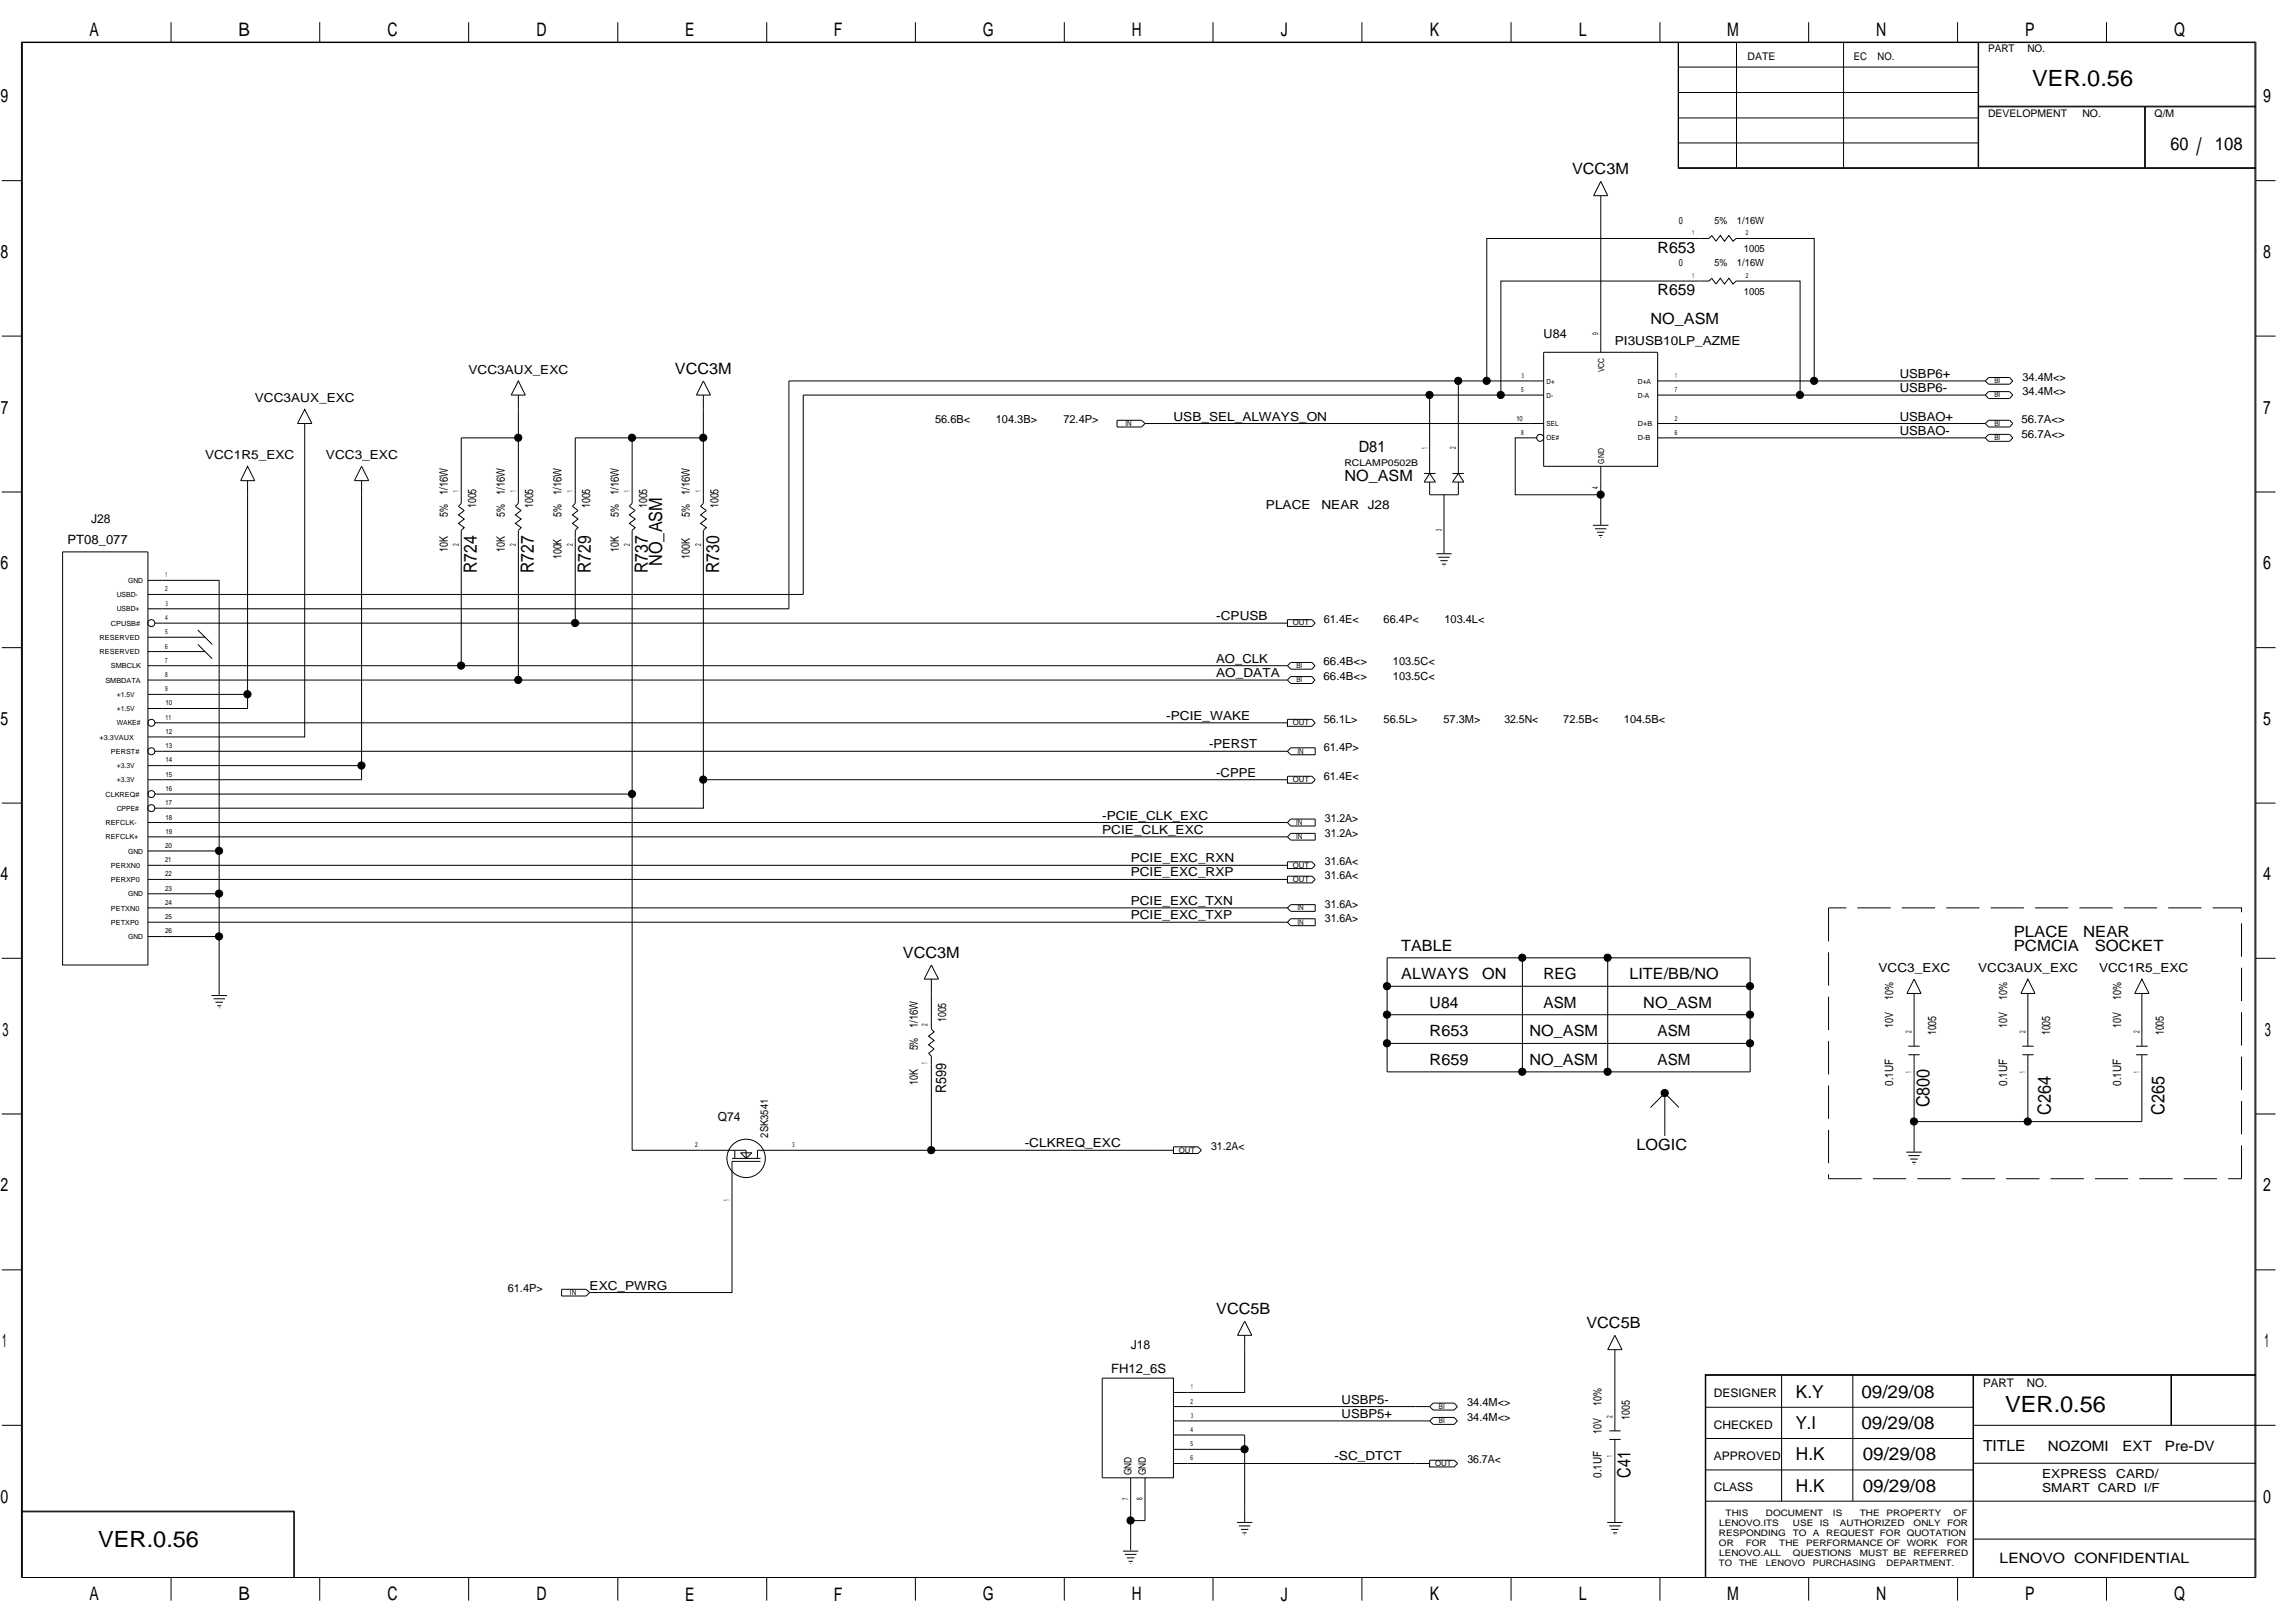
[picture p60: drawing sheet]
<svg xmlns="http://www.w3.org/2000/svg" width="420mm" height="297mm" viewBox="0 0 420 297" stroke-linecap="round" stroke-linejoin="round" font-family="sans-serif">
<defs><g id="words">
<text font-size="4.4" x="402.1" y="28.4">/</text>
<g font-size="4.1">
<text x="372.1" y="15.7">VER.0.56</text>
<text x="367.1" y="258.4">VER.0.56</text>
<text x="18" y="283.2">VER.0.56</text>
</g>
<g font-size="3.4">
<text x="16.4" y="6.6">A</text>
<text x="43.6" y="6.6">B</text>
<text x="70.9" y="6.6">C</text>
<text x="98.2" y="6.6">D</text>
<text x="125.4" y="6.6">E</text>
<text x="152.7" y="6.6">F</text>
<text x="179.9" y="6.6">G</text>
<text x="207.2" y="6.6">H</text>
<text x="234.5" y="6.6">J</text>
<text x="261.8" y="6.6">K</text>
<text x="289" y="6.6">L</text>
<text x="316.2" y="6.6">M</text>
<text x="343.5" y="6.6">N</text>
<text x="370.8" y="6.6">P</text>
<text x="398" y="6.6">Q</text>
<text x=".1" y="18.8">9</text>
<text x="414.3" y="18.8">9</text>
<text x=".1" y="47.2">8</text>
<text x="414.3" y="47.2">8</text>
<text x=".2" y="75.7">7</text>
<text x="414.3" y="75.7">7</text>
<text x=".1" y="104.2">6</text>
<text x="414.3" y="104.2">6</text>
<text x=".1" y="132.7">5</text>
<text x="414.3" y="132.7">5</text>
<text x=".1" y="161.1">4</text>
<text x="414.3" y="161.1">4</text>
<text x=".5" y="189.6">3</text>
<text x="414.6" y="189.6">3</text>
<text x=".1" y="218.1">2</text>
<text x="414.3" y="218.1">2</text>
<text x=".4" y="246.6">1</text>
<text x="414.6" y="246.6">1</text>
<text x=".1" y="275.1">0</text>
<text x="414.3" y="275.1">0</text>
<text x="16.4" y="292.9">A</text>
<text x="43.6" y="292.9">B</text>
<text x="70.9" y="292.9">C</text>
<text x="98.2" y="292.9">D</text>
<text x="125.4" y="292.9">E</text>
<text x="152.7" y="292.9">F</text>
<text x="179.9" y="292.9">G</text>
<text x="207.2" y="292.9">H</text>
<text x="234.5" y="292.9">J</text>
<text x="261.8" y="292.9">K</text>
<text x="289" y="292.9">L</text>
<text x="316.2" y="292.9">M</text>
<text x="343.5" y="292.9">N</text>
<text x="370.8" y="292.9">P</text>
<text x="398" y="292.9">Q</text>
</g>
<g font-size="3.3">
<text x="397.4" y="27.4">60</text>
<text x="405.5" y="27.4">108</text>
<text x="87.3" y="104.9" transform="rotate(-90 87.3 104.9)">R724</text>
<text x="97.7" y="104.9" transform="rotate(-90 97.7 104.9)">R727</text>
<text x="108.2" y="104.9" transform="rotate(-90 108.2 104.9)">R729</text>
<text x="118.6" y="104.9" transform="rotate(-90 118.6 104.9)">R737</text>
<text x="121.2" y="103.6" transform="rotate(-90 121.2 103.6)">NO_ASM</text>
<text x="131.6" y="104.9" transform="rotate(-90 131.6 104.9)">R730</text>
<text x="353.3" y="202.7" transform="rotate(-90 353.3 202.7)">C800</text>
<text x="375.4" y="204" transform="rotate(-90 375.4 204)">C264</text>
<text x="396.3" y="204" transform="rotate(-90 396.3 204)">C265</text>
<text x="328.8" y="255.8">K.Y</text>
<text x="340.8" y="255.8">09/29/08</text>
<text x="328.7" y="261.6">Y.I</text>
<text x="340.8" y="261.6">09/29/08</text>
<text x="328.8" y="267.3">H.K</text>
<text x="341" y="267.3">09/29/08</text>
<text x="298.5" y="270.5" transform="rotate(-90 298.5 270.5)">C41</text>
<text x="328.8" y="273">H.K</text>
<text x="341" y="273">09/29/08</text>
</g>
<g font-size="2.8">
<text x="287.8" y="31.9">VCC3M</text>
<text x="303.5" y="46.2">R653</text>
<text x="302.2" y="59.3">NO_ASM</text>
<text x="303.5" y="54.1">R659</text>
<text x="123.6" y="68.4">VCC3M</text>
<text x="248.7" y="82.8">D81</text>
<text x="246.1" y="88">NO_ASM</text>
<text x="256.5" y="174">TABLE</text>
<text x="368.7" y="171.4">PLACE</text>
<text x="368.7" y="174">PCMCIA</text>
<text x="381.4" y="171.4">NEAR</text>
<text x="383.5" y="174">SOCKET</text>
<text x="165.3" y="175.3">VCC3M</text>
<text x="256.5" y="179.2">ALWAYS</text>
<text x="271.3" y="179.2">ON</text>
<text x="282.6" y="179.2">REG</text>
<text x="298.3" y="179.2">LITE/BB/NO</text>
<text x="261.7" y="184.4">U84</text>
<text x="282.6" y="184.4">ASM</text>
<text x="300.9" y="184.4">NO_ASM</text>
<text x="261.7" y="189.7">R653</text>
<text x="280" y="189.7">NO_ASM</text>
<text x="303.5" y="189.7">ASM</text>
<text x="261.7" y="194.9">R659</text>
<text x="280" y="194.9">NO_ASM</text>
<text x="303.5" y="194.9">ASM</text>
<text x="299.6" y="210.5">LOGIC</text>
<text x="222.7" y="240.5">VCC5B</text>
<text x="290.4" y="243.1">VCC5B</text>
<text x="363" y="265.6">TITLE</text>
</g>
<text font-size="2.7" x="173.2" y="200.1" transform="rotate(-90 173.2 200.1)">R599</text>
<g font-size="2.6">
<text x="374.9" y="265.5">NOZOMI</text>
<text x="388.6" y="265.5">EXT</text>
<text x="396.4" y="265.5">Pre-DV</text>
<text x="366.1" y="286.1">LENOVO CONFIDENTIAL</text>
</g>
<g font-size="2.3">
<text x="282.6" y="61.8">U84</text>
<text x="295.6" y="63.2">PI3USB10LP_AZME</text>
<text x="85.8" y="68.4">VCC3AUX_EXC</text>
<text x="347.8" y="71.8">USBP6-</text>
<text x="347.8" y="69.1">USBP6+</text>
<text x="46.6" y="73.6">VCC3AUX_EXC</text>
<text x="214.8" y="77">USB_SEL_ALWAYS_ON</text>
<text x="347.8" y="77">USBAO+</text>
<text x="37.5" y="84">VCC1R5_EXC</text>
<text x="59.7" y="84">VCC3_EXC</text>
<text x="347.8" y="79.6">USBAO-</text>
<text x="16.7" y="95.8">J28</text>
<text x="231.8" y="93.1">PLACE</text>
<text x="241.9" y="93.1">NEAR J28</text>
<text x="12.4" y="99.7">PT08_077</text>
<text x="222.7" y="113.5">-CPUSB</text>
<text x="222.7" y="121.3">AO_CLK</text>
<text x="222.7" y="123.9">AO_DATA</text>
<text x="213.5" y="131.7">-PCIE_WAKE</text>
<text x="221.3" y="136.9">-PERST</text>
<text x="222.7" y="142.2">-CPPE</text>
<text x="201.8" y="150">-PCIE_CLK_EXC</text>
<text x="201.8" y="152.6">PCIE_CLK_EXC</text>
<text x="207" y="160.4">PCIE_EXC_RXP</text>
<text x="207" y="157.8">PCIE_EXC_RXN</text>
<text x="207" y="165.6">PCIE_EXC_TXN</text>
<text x="207" y="168.2">PCIE_EXC_TXP</text>
<text x="343.9" y="177.9">VCC3_EXC</text>
<text x="362.1" y="177.9">VCC3AUX_EXC</text>
<text x="384.3" y="177.9">VCC1R5_EXC</text>
<text x="131.4" y="205.2">Q74</text>
<text x="187.6" y="209.9">-CLKREQ_EXC</text>
<text x="107.9" y="236">EXC_PWRG</text>
<text x="203.4" y="251.3">FH12_6S</text>
<text x="207" y="247">J18</text>
<text x="245.6" y="256.9">USBP5-</text>
<text x="245.6" y="259.5">USBP5+</text>
<text x="244.3" y="267.3">-SC_DTCT</text>
<text x="373.9" y="273">SMART CARD I/F</text>
<text x="373.9" y="270.4">EXPRESS</text>
<text x="387.4" y="270.4">CARD/</text>
</g>
<g font-size="2.2">
<text x="313.8" y="255.7">DESIGNER</text>
<text x="363" y="253.8">PART</text>
<text x="371.1" y="253.8">NO.</text>
<text x="313.8" y="261.5">CHECKED</text>
<text x="313.8" y="267.2">APPROVED</text>
<text x="313.8" y="272.9">CLASS</text>
</g>
<g font-size="2.1">
<text x="82" y="94.6" transform="rotate(-90 82 94.6)">5%</text>
<text x="82" y="90.6" transform="rotate(-90 82 90.6)">1/16W</text>
<text x="87.2" y="93" transform="rotate(-90 87.2 93)">1005</text>
<text x="92.4" y="94.6" transform="rotate(-90 92.4 94.6)">5%</text>
<text x="92.4" y="90.6" transform="rotate(-90 92.4 90.6)">1/16W</text>
<text x="97.6" y="93" transform="rotate(-90 97.6 93)">1005</text>
<text x="102.8" y="94.6" transform="rotate(-90 102.8 94.6)">5%</text>
<text x="102.8" y="90.6" transform="rotate(-90 102.8 90.6)">1/16W</text>
<text x="108.1" y="93" transform="rotate(-90 108.1 93)">1005</text>
<text x="113.3" y="94.6" transform="rotate(-90 113.3 94.6)">5%</text>
<text x="113.3" y="90.6" transform="rotate(-90 113.3 90.6)">1/16W</text>
<text x="118.5" y="93" transform="rotate(-90 118.5 93)">1005</text>
<text x="126.3" y="94.6" transform="rotate(-90 126.3 94.6)">5%</text>
<text x="126.3" y="90.6" transform="rotate(-90 126.3 90.6)">1/16W</text>
<text x="131.5" y="93" transform="rotate(-90 131.5 93)">1005</text>
<text x="82" y="101" transform="rotate(-90 82 101)">10K</text>
<text x="92.4" y="101" transform="rotate(-90 92.4 101)">10K</text>
<text x="113.3" y="101" transform="rotate(-90 113.3 101)">10K</text>
<text x="102.8" y="102.3" transform="rotate(-90 102.8 102.3)">100K</text>
<text x="126.3" y="102.3" transform="rotate(-90 126.3 102.3)">100K</text>
<text x="346.6" y="183" transform="rotate(-90 346.6 183)">10%</text>
<text x="367.5" y="183" transform="rotate(-90 367.5 183)">10%</text>
<text x="388.4" y="183" transform="rotate(-90 388.4 183)">10%</text>
<text x="168" y="188.2" transform="rotate(-90 168 188.2)">1/16W</text>
<text x="173.2" y="187.1" transform="rotate(-90 173.2 187.1)">1005</text>
<text x="346.6" y="188.2" transform="rotate(-90 346.6 188.2)">10V</text>
<text x="354.4" y="189.5" transform="rotate(-90 354.4 189.5)">1005</text>
<text x="367.5" y="188.2" transform="rotate(-90 367.5 188.2)">10V</text>
<text x="375.3" y="189.5" transform="rotate(-90 375.3 189.5)">1005</text>
<text x="388.4" y="188.2" transform="rotate(-90 388.4 188.2)">10V</text>
<text x="396.1" y="189.5" transform="rotate(-90 396.1 189.5)">1005</text>
<text x="168" y="192.2" transform="rotate(-90 168 192.2)">5%</text>
<text x="168" y="198.6" transform="rotate(-90 168 198.6)">10K</text>
<text x="346.6" y="198.8" transform="rotate(-90 346.6 198.8)">0.1UF</text>
<text x="367.5" y="198.8" transform="rotate(-90 367.5 198.8)">0.1UF</text>
<text x="388.4" y="198.8" transform="rotate(-90 388.4 198.8)">0.1UF</text>
<text x="293.2" y="257.3" transform="rotate(-90 293.2 257.3)">10%</text>
<text x="293.2" y="262.5" transform="rotate(-90 293.2 262.5)">10V</text>
<text x="298.4" y="259.9" transform="rotate(-90 298.4 259.9)">1005</text>
<text x="293.2" y="270.5" transform="rotate(-90 293.2 270.5)">0.1UF</text>
</g>
<g font-size="2">
<text x="370.3" y="69.7">34.4M&lt;&gt;</text>
<text x="171.2" y="77.5">56.6B&lt;</text>
<text x="182.3" y="77.5">104.3B&gt;</text>
<text x="194.7" y="77.5">72.4P&gt;</text>
<text x="370.1" y="77.5">56.7A&lt;&gt;</text>
<text x="370.3" y="72.3">34.4M&lt;&gt;</text>
<text x="370.1" y="80.1">56.7A&lt;&gt;</text>
<text x="242.3" y="114">61.4E&lt;</text>
<text x="253.3" y="114">66.4P&lt;</text>
<text x="264.4" y="114">103.4L&lt;</text>
<text x="242.3" y="121.8">66.4B&lt;&gt;</text>
<text x="242.3" y="124.4">66.4B&lt;&gt;</text>
<text x="255" y="121.8">103.5C&lt;</text>
<text x="255" y="124.4">103.5C&lt;</text>
<text x="242.3" y="132.2">56.1L&gt;</text>
<text x="242.3" y="137.5">61.4P&gt;</text>
<text x="253.3" y="132.2">56.5L&gt;</text>
<text x="264.3" y="132.2">57.3M&gt;</text>
<text x="275.4" y="132.2">32.5N&lt;</text>
<text x="286.2" y="132.2">72.5B&lt;</text>
<text x="297.3" y="132.2">104.5B&lt;</text>
<text x="242.3" y="142.7">61.4E&lt;</text>
<text x="242.6" y="150.5">31.2A&gt;</text>
<text x="242.6" y="153.1">31.2A&gt;</text>
<text x="242.6" y="160.9">31.6A&lt;</text>
<text x="242.6" y="158.3">31.6A&lt;</text>
<text x="242.6" y="166.1">31.6A&gt;</text>
<text x="242.6" y="168.7">31.6A&gt;</text>
<text x="140.6" y="208.2" transform="rotate(-90 140.6 208.2)">2SK3541</text>
<text x="221.7" y="210.5">31.2A&lt;</text>
<text x="93" y="236.5">61.4P&gt;</text>
<text x="268.6" y="257.4">34.4M&lt;&gt;</text>
<text x="268.6" y="260">34.4M&lt;&gt;</text>
<text x="268.6" y="267.8">36.7A&lt;</text>
</g>
<g font-size="1.9">
<text x="319.9" y="11">DATE</text>
<text x="339.4" y="11">EC</text>
<text x="343.7" y="11">NO.</text>
<text x="364" y="9.5">PART</text>
<text x="371.2" y="9.5">NO.</text>
<text x="364" y="21.3">DEVELOPMENT</text>
<text x="381.2" y="21.3">NO.</text>
<text x="394.5" y="21.3">Q/M</text>
<text x="207.1" y="270" transform="rotate(-90 207.1 270)">GND</text>
<text x="209.8" y="270" transform="rotate(-90 209.8 270)">GND</text>
</g>
<g font-size="1.8">
<text x="307.4" y="40.9">0</text>
<text x="313.9" y="40.9">5%</text>
<text x="318" y="40.9">1/16W</text>
<text x="319.3" y="46.1">1005</text>
<text x="307.4" y="48.8">0</text>
<text x="313.9" y="48.8">5%</text>
<text x="318" y="48.8">1/16W</text>
<text x="319.3" y="54">1005</text>
</g>
<text font-size="1.7" x="246.1" y="85.3">RCLAMP0502B</text>
<g font-size="1.6">
<text x="314.7" y="281.2">RESPONDING</text>
<text x="314.7" y="279.3">LENOVO.ITS</text>
<text x="315.9" y="277.5">THIS</text>
<text x="323.3" y="277.5">DOCUMENT</text>
<text x="328.2" y="281.2">TO</text>
<text x="328.2" y="279.3">USE</text>
<text x="331.9" y="281.2">A</text>
<text x="333.2" y="279.3">IS</text>
<text x="334.3" y="281.2">REQUEST FOR QUOTATION</text>
<text x="335.6" y="277.5">IS</text>
<text x="336.8" y="279.3">AUTHORIZED</text>
<text x="340.5" y="277.5">THE</text>
<text x="345.4" y="277.5">PROPERTY</text>
<text x="350.3" y="279.3">ONLY</text>
<text x="356.5" y="279.3">FOR</text>
<text x="357.7" y="277.5">OF</text>
<text x="314.7" y="286.7">TO</text>
<text x="314.7" y="283">OR</text>
<text x="314.7" y="284.9">LENOVO.ALL</text>
<text x="318.4" y="286.7">THE</text>
<text x="319.6" y="283">FOR</text>
<text x="323.3" y="286.7">LENOVO</text>
<text x="325.7" y="283">THE</text>
<text x="328.2" y="284.9">QUESTIONS</text>
<text x="330.7" y="283">PERFORMANCE OF</text>
<text x="331.9" y="286.7">PURCHASING</text>
<text x="340.5" y="284.9">MUST BE</text>
<text x="345.4" y="286.7">DEPARTMENT.</text>
<text x="349.1" y="283">WORK</text>
<text x="350.3" y="284.9">REFERRED</text>
<text x="356.4" y="283">FOR</text>
</g>
<g font-size="1.5">
<text x="292.6" y="61.4" transform="rotate(-90 292.6 61.4)">9</text>
<text x="293.7" y="68.2" transform="rotate(-90 293.7 68.2)">VCC</text>
<text x="261.3" y="82.1" transform="rotate(-90 261.3 82.1)">1</text>
<text x="266.5" y="82.2" transform="rotate(-90 266.5 82.2)">2</text>
<text x="84" y="90" transform="rotate(-90 84 90)">1</text>
<text x="94.4" y="90" transform="rotate(-90 94.4 90)">1</text>
<text x="104.9" y="90" transform="rotate(-90 104.9 90)">1</text>
<text x="115.3" y="90" transform="rotate(-90 115.3 90)">1</text>
<text x="128.3" y="90" transform="rotate(-90 128.3 90)">1</text>
<text x="292.6" y="89.5" transform="rotate(-90 292.6 89.5)">4</text>
<text x="293.7" y="84.8" transform="rotate(-90 293.7 84.8)">GND</text>
<text x="84" y="99.9" transform="rotate(-90 84 99.9)">2</text>
<text x="94.4" y="99.9" transform="rotate(-90 94.4 99.9)">2</text>
<text x="104.9" y="99.9" transform="rotate(-90 104.9 99.9)">2</text>
<text x="115.3" y="99.9" transform="rotate(-90 115.3 99.9)">2</text>
<text x="128.3" y="99.9" transform="rotate(-90 128.3 99.9)">2</text>
<text x="263.9" y="97.2" transform="rotate(-90 263.9 97.2)">3</text>
<text x="169.8" y="187.8" transform="rotate(-90 169.8 187.8)">2</text>
<text x="350" y="189.1" transform="rotate(-90 350 189.1)">2</text>
<text x="370.8" y="189.1" transform="rotate(-90 370.8 189.1)">2</text>
<text x="391.7" y="189.1" transform="rotate(-90 391.7 189.1)">2</text>
<text x="169.8" y="194.8" transform="rotate(-90 169.8 194.8)">1</text>
<text x="350" y="196.3" transform="rotate(-90 350 196.3)">1</text>
<text x="370.8" y="196.3" transform="rotate(-90 370.8 196.3)">1</text>
<text x="391.7" y="196.3" transform="rotate(-90 391.7 196.3)">1</text>
<text x="133.6" y="219.8" transform="rotate(-90 133.6 219.8)">1</text>
<text x="295.2" y="259.5" transform="rotate(-90 295.2 259.5)">2</text>
<text x="295.2" y="266.7" transform="rotate(-90 295.2 266.7)">1</text>
<text x="206.6" y="274.5" transform="rotate(-90 206.6 274.5)">7</text>
<text x="209.2" y="274.6" transform="rotate(-90 209.2 274.6)">8</text>
</g>
<g font-size="1.4">
<text x="365.1" y="70.1">BI</text>
<text x="206" y="77.9">IN</text>
<text x="365.1" y="77.9">BI</text>
<text x="365.1" y="72.7">BI</text>
<text x="365.1" y="80.6">BI</text>
<text x="236.7" y="114.5">OUT</text>
<text x="237.4" y="122.3">BI</text>
<text x="237.4" y="124.9">BI</text>
<text x="236.7" y="132.7">OUT</text>
<text x="237.5" y="137.9">IN</text>
<text x="236.7" y="143.1">OUT</text>
<text x="237.3" y="153.5">IN</text>
<text x="237.3" y="150.9">IN</text>
<text x="236.7" y="161.4">OUT</text>
<text x="236.7" y="158.8">OUT</text>
<text x="237.5" y="166.6">IN</text>
<text x="237.5" y="169.2">IN</text>
<text x="215.8" y="210.9">OUT</text>
<text x="104.3" y="236.9">IN</text>
<text x="263.4" y="257.9">BI</text>
<text x="263.4" y="260.5">BI</text>
<text x="262.8" y="268.3">OUT</text>
</g>
<g font-size="1.3">
<text x="309.9" y="43.1">1</text>
<text x="319.6" y="43.1">2</text>
<text x="309.9" y="50.9">1</text>
<text x="319.6" y="50.9">2</text>
<text x="278.5" y="71.8">5</text>
<text x="278.6" y="69.1">3</text>
<text x="283.2" y="70.2">D+</text>
<text x="299.8" y="70.2">D+A</text>
<text x="306.7" y="71.8">7</text>
<text x="306.7" y="69.1">1</text>
<text x="277.6" y="77">10</text>
<text x="283.2" y="72.8">D-</text>
<text x="299.8" y="72.8">D-A</text>
<text x="306.6" y="77">2</text>
<text x="278.5" y="79.6">8</text>
<text x="283.2" y="80.6">OE#</text>
<text x="283.2" y="78">SEL</text>
<text x="299.8" y="80.6">D-B</text>
<text x="299.8" y="78">D+B</text>
<text x="306.6" y="79.6">6</text>
<text x="23.4" y="106.7">GND</text>
<text x="30.3" y="105.7">1</text>
<text x="21.4" y="109.3">USBD-</text>
<text x="21.4" y="111.9">USBD+</text>
<text x="30.2" y="113.5">4</text>
<text x="30.2" y="108.2">2</text>
<text x="30.3" y="110.9">3</text>
<text x="18.2" y="117.1">RESERVED</text>
<text x="18.2" y="119.7">RESERVED</text>
<text x="20.3" y="114.5">CPUSB#</text>
<text x="30.2" y="118.7">6</text>
<text x="30.2" y="116.1">5</text>
<text x="19.3" y="124.9">SMBDATA</text>
<text x="20.3" y="122.3">SMBCLK</text>
<text x="30.2" y="123.9">8</text>
<text x="30.3" y="121.3">7</text>
<text x="21.4" y="127.6">+1.5V</text>
<text x="21.4" y="130.2">+1.5V</text>
<text x="30.2" y="126.5">9</text>
<text x="30.3" y="131.7">11</text>
<text x="30.3" y="129.1">10</text>
<text x="18.2" y="135.4">+3.3VAUX</text>
<text x="20.3" y="138">PERST#</text>
<text x="21.4" y="132.8">WAKE#</text>
<text x="30.3" y="136.9">13</text>
<text x="30.3" y="134.3">12</text>
<text x="21.4" y="140.6">+3.3V</text>
<text x="21.4" y="143.2">+3.3V</text>
<text x="30.3" y="142.2">15</text>
<text x="30.3" y="139.5">14</text>
<text x="19.3" y="145.8">CLKREQ#</text>
<text x="21.4" y="148.4">CPPE#</text>
<text x="30.3" y="150">18</text>
<text x="30.3" y="147.4">17</text>
<text x="30.3" y="144.7">16</text>
<text x="19.3" y="151">REFCLK-</text>
<text x="19.3" y="153.6">REFCLK+</text>
<text x="30.2" y="155.2">20</text>
<text x="30.3" y="152.6">19</text>
<text x="20.3" y="158.8">PERXN0</text>
<text x="20.3" y="161.5">PERXP0</text>
<text x="23.4" y="156.2">GND</text>
<text x="30.2" y="160.4">22</text>
<text x="30.2" y="157.8">21</text>
<text x="20.3" y="166.7">PETXN0</text>
<text x="23.4" y="164">GND</text>
<text x="30.2" y="165.6">24</text>
<text x="30.2" y="163">23</text>
<text x="20.3" y="169.2">PETXP0</text>
<text x="23.4" y="171.9">GND</text>
<text x="30.2" y="170.8">26</text>
<text x="30.2" y="168.2">25</text>
<text x="127.3" y="209.9">2</text>
<text x="145.1" y="209.9">3</text>
<text x="218" y="256.9">2</text>
<text x="218" y="254.3">1</text>
<text x="218" y="262.1">4</text>
<text x="218.1" y="259.5">3</text>
<text x="218" y="267.3">6</text>
<text x="218" y="264.7">5</text>
</g>
</g></defs>
<path d="M334.8 166.2v49.5M334.8 215.7h75.6M410.4 215.7v-49.5h-75.6" fill="none" stroke="#000" stroke-width=".18" stroke-dasharray="6.1 2" stroke-linecap="butt"/>
<g fill="none" stroke="#000" stroke-width=".18">
<path d="M3.9 7.7h409.1v281h-409.1zM31.3 4.1v3.6M58.5 4.1v3.6M85.8 4.1v3.6M113.1 4.1v3.6M140.4 4.1v3.6M167.6 4.1v3.6M194.8 4.1v3.6M222.1 4.1v3.6M249.3 4.1v3.6M276.6 4.1v3.6M303.9 4.1v3.6"/>
<path d="M307.2 7.7v23.1h105.8M307.2 12.3h55M307.2 16.9h55M307.3 7.7v23.1M317.9 7.7v23.1M331.1 4.1v3.6M337.5 7.7v23.1M358.4 4.1v3.6M362.2 19.6h50.8M362.2 7.7v23.1M362.2 19.4h50.8M385.6 4.1v3.6"/>
<path d="M392.6 19.6v11.2M392.8 19.6v11.2M.3 33.1h3.6M293.1 35.8v28.7M293.1 33.2l1.2 2.6h-2.5zM307.2 30.7h105.8M307.2 21.6h55M307.3 26.2h54.9M413 33.1h3.6M.3 61.5h3.6M55.8 77.5v57.4h-28.7M55.8 74.9l1.3 2.6h-2.6z"/>
<path d="M94.9 72.3v7.8h-10.5v12l-.5 .6 1.1 .7-1.1 .8 1.1 .8-1.1 .8 1.1 .8-.6 .5v24.7h151.3M94.9 69.7l1.3 2.6h-2.6zM128.8 72.3v19.8l-.5 .6 1 .7-1 .8 1 .8-1 .8 1 .8-.5 .5v45.6M128.8 69.7l1.3 2.6h-2.6zM204.5 76.9h4.5l.6 .6-.6 .6h-4.5zM209.6 77.5h73M261.7 72.3h-114.6v36.5h-120M267 69.7h-122.6v41.7h-117.3M272.2 69.7h-5.2v17M274.8 72.3h-13.1v14.4M274.8 72.3v-20.9h38.1l.5-.5 .7 1.1 .8-1.1 .8 1.1 .8-1.1 .8 1.1 .5-.6h11.8v20.9h33.9M274.8 72.3h7.8"/>
<path d="M282.6 64.5h20.9v20.8h-20.9zM329.6 72.3h-26.1M332.1 69.7h-28.6M363.5 77.5h-60M363.5 69.7h-31.4v-26.1h-14.3l-.5 .6-.8-1.1-.8 1.1-.8-1.1-.8 1.1-.7-1.1-.5 .5h-40.7v26.1h10.4M364.1 71.7h3.8l.6 .6-.6 .6h-3.8l-.6-.6zM364.1 79.5h3.8l.6 .6-.6 .7h-3.8l-.6-.7zM364.1 76.9h3.8l.6 .6-.6 .6h-3.8l-.6-.6zM364.1 69.1h3.8l.6 .6-.6 .6h-3.8l-.6-.6zM413 61.5h3.6M.3 90h3.6M45.3 88v41.7h-18.2"/>
<path d="M45.3 85.3l1.3 2.7h-2.5zM66.2 88v54.7h-39.1M66.2 85.3l1.3 2.7h-2.6zM94.9 80.1v12l-.6 .6 1.1 .7-1.1 .8 1.1 .8-1.1 .8 1.1 .8-.5 .5v27.4h140.8M115.7 80.1v12l-.5 .6 1.1 .7-1.1 .8 1.1 .8-1.1 .8 1.1 .8-.6 .5v113.4h20.9v1.5M128.8 80.1h-23.5v12l-.5 .6 1 .7-1 .8 1 .8-1 .8 1 .8-.5 .5v16.9M260.7 86.7h2.1M261.7 86.7l1.1 1.5h-2.1zM261.7 88.2v2.4h5.3v-2.4M264.4 90.6v10.7M265.9 86.7h2.1M267 86.7l1 1.5h-2.1z"/>
<path d="M281.4 80.1h-4v10.5h15.7v5.5M291.6 96.1h2.9M292 96.8h2.1M292.4 97.4h1.3M292.7 98h.7M293 98.4h.1M293.1 85.3v5.3M363.5 80.1h-60M413 90h3.6M.3 118.5h3.6M11.5 101h15.6v75.6h-15.6zM27.1 106.2h13v75.9"/>
<path d="M36.2 117.9l2.7 2.7M36.2 115.3l2.7 2.6M37.5 116.6h-10.4M37.5 119.3h-10.4M235.7 114h-207.3M235.7 113.4h4.5l.6 .6-.6 .6h-4.5zM263 101.3h2.8M263.3 102h2.1M263.7 102.6h1.3M264 103.3h.7M264.3 103.6h.1M413 118.5h3.6"/>
<path d="M28.4 132.3h207.3M45.3 127.1h-18.2M84.4 121.8h-57.3M94.9 124.5h-67.8M235.7 131.7h4.5l.6 .6-.6 .6h-4.5zM235.7 121.8l.6-.6h3.9l.5 .6-.5 .7h-3.9zM235.7 137.5h-207.3M236.3 123.8h3.9l.5 .7-.5 .6h-3.9l-.6-.6zM236.3 136.9h4.5v1.2h-4.5l-.6-.6zM.3 147h3.6M40.1 155.7h-13M66.2 140.1h-39.1"/>
<path d="M115.7 145.3h-87.3M128.8 142.7v5.2h-100.4M235.7 158.4h-208.6M235.7 157.7h4.5l.6 .7-.6 .6h-4.5zM235.7 153.2h-208.6M235.7 150.5h-208.6M235.7 142.7h-106.9M235.7 142.1h4.5l.6 .6-.6 .6h-4.5zM236.3 149.9h4.5v1.3h-4.5l-.6-.7zM236.3 152.5h4.5v1.3h-4.5l-.6-.6zM413 147h3.6M.3 175.4h3.6"/>
<path d="M40.1 171.4h-13M40.1 163.6h-13M170.5 179.2v9.1l.5 .5-1 .9 1 .7-1 .8 1 .8-1 .8 .5 .5v17.2M170.5 176.6l1.3 2.6h-2.6zM235.7 161h-208.6M235.7 166.2h-208.6M235.7 168.8h-208.6M235.7 160.4h4.5l.6 .6-.6 .6h-4.5zM236.3 165.6h4.5v1.2h-4.5l-.6-.6zM236.3 168.1h4.5v1.3h-4.5l-.6-.6zM253.9 175.3h66.5v20.9h-66.5zM278.7 175.3v20.9"/>
<path d="M294.3 175.3v20.9M350.4 179.2l1.3 2.6h-2.6zM371.3 179.2l1.3 2.6h-2.6zM392.1 179.2l1.3 2.6h-2.6zM413 175.4h3.6M38.7 182.2h2.9M39.1 182.8h2.1M39.4 183.4h1.4M39.8 184.1h.7M40.1 184.4h.1M253.9 185.7h66.5M253.9 180.5h66.5"/>
<path d="M253.9 191h66.5M349.4 191.5h2M349.4 193h2M350.4 181.8v9.7M350.4 193v17.8M370.2 191.5h2.1M370.2 193h2.1M371.3 193v12.3M371.3 181.8v9.7M391.1 191.5h2.1M391.1 193h2.1M392.1 193v12.3h-41.7"/>
<path d="M392.1 181.8v9.7M.3 203.9h3.6M134 212h5.2M134.5 210.5v1.5M135.6 211h2.1l-1.1 1zM139.2 212.6h-5.2v24h-26.1M214.8 210.5h-76.1v1.5M214.8 209.9h4.5l.7 .6-.7 .6h-4.5zM304.8 200.1l-2.6 2.6M304.8 200.1v7.8M304.8 200.1l2.6 2.6M349 210.9h2.8"/>
<path d="M349.4 211.5h2M349.7 212.1h1.4M350 212.7h.8M350.3 213.1h.2M413 203.9h3.6M.3 232.4h3.6M102.8 236h4.5l.6 .6-.6 .6h-4.5zM413 232.4h3.6M201.8 252.2h13v18.3h-13zM227.9 244.4v10.4h-13.1M227.9 241.8l1.3 2.6h-2.6zM261.7 257.4l.7-.6h3.8l.6 .6-.6 .7h-3.8z"/>
<path d="M261.7 257.4h-46.9M295.6 244.4l1.4 2.6h-2.7zM295.6 247v14.9M312.2 251.7h100.8M312.2 257.6h49M312.3 251.6v37M326.2 251.6v23.1M339.2 251.6v23.1M361.2 251.6v37M361.3 251.6v37M397.5 251.6v9.3M413 251.6h-100.8v37"/>
<path d="M.3 260.9h3.6M3.9 276.6h50v12M3.9 276.7h50M53.8 276.6v12M207 270.5v13.3M209.6 270.5v7.8h-2.6M214.8 262.6h13.1v2.7h-13.1M226.5 278.6h2.8M226.8 279.3h2.1M227.2 279.9h1.3M227.9 265.3v13.3M261.7 260.1l.7-.7h3.8l.6 .7-.6 .6h-3.8z"/>
<path d="M261.7 260.1h-46.9M261.7 267.8h-46.9M261.7 267.3h4.5l.7 .5-.7 .7h-4.5zM294.2 278.6h2.8M294.6 279.3h2.1M294.6 261.9h2.1M294.6 263.4h2.1M295 279.9h1.3M295.6 263.4v15.2M312.2 274.7h100.8M312.2 263.3h49M312.2 269h49"/>
<path d="M361.2 267.8h51.8M361.2 260.9h55.4M4.1 288.6v-280.8h408.7v280.8M31.3 288.6v4.3M58.5 288.6v4.3M85.8 288.6v4.3M113.1 288.6v4.3M140.4 288.6v4.3M167.6 288.6v4.3M194.8 288.6v4.3M205.6 283.9h2.8M205.9 284.5h2.2"/>
<path d="M206.3 285.1h1.4M206.6 285.8h.8M207 286.1h.1M222.1 288.6v4.3M227.5 280.5h.7M227.8 280.9h.1M249.3 288.6v4.3M276.6 288.6v4.3M295.3 280.5h.7M295.6 280.9h.1M303.9 288.6v4.3M331.1 288.6v4.3"/>
<path d="M358.4 288.6v4.3M361.2 281.7h51.8M385.6 288.6v4.3"/>
<circle cx="282" cy="80.1" r=".64"/>
<circle cx="27.7" cy="114" r=".64"/>
<circle cx="27.7" cy="137.5" r=".64"/>
<circle cx="27.7" cy="132.3" r=".64"/>
<circle cx="27.7" cy="145.3" r=".64"/>
<circle cx="27.7" cy="147.9" r=".64"/>
<circle cx="136.6" cy="212" r="3.5"/>
</g>
<g fill="#000" stroke="#000" stroke-width=".18">
<circle cx="261.7" cy="72.3" r=".66"/>
<circle cx="267" cy="69.7" r=".66"/>
<circle cx="272.2" cy="69.7" r=".66"/>
<circle cx="274.7" cy="72.3" r=".66"/>
<circle cx="329.5" cy="72.3" r=".66"/>
<circle cx="332.1" cy="69.7" r=".66"/>
<circle cx="94.9" cy="80.1" r=".66"/>
<circle cx="115.7" cy="80.1" r=".66"/>
<circle cx="128.7" cy="80.1" r=".66"/>
<circle cx="293" cy="90.5" r=".66"/>
<circle cx="105.3" cy="114" r=".66"/>
<circle cx="45.3" cy="127.1" r=".66"/>
<circle cx="84.4" cy="121.8" r=".66"/>
<circle cx="94.9" cy="124.4" r=".66"/>
<circle cx="40.1" cy="155.7" r=".66"/>
<circle cx="66.2" cy="140.1" r=".66"/>
<circle cx="115.7" cy="145.3" r=".66"/>
<circle cx="128.7" cy="142.7" r=".66"/>
<circle cx="40.1" cy="171.4" r=".66"/>
<circle cx="40.1" cy="163.6" r=".66"/>
<circle cx="278.7" cy="175.3" r=".66"/>
<circle cx="294.3" cy="175.3" r=".66"/>
<circle cx="253.9" cy="180.5" r=".66"/>
<circle cx="253.9" cy="185.7" r=".66"/>
<circle cx="253.9" cy="190.9" r=".66"/>
<circle cx="278.7" cy="196.1" r=".66"/>
<circle cx="294.3" cy="196.1" r=".66"/>
<circle cx="320.4" cy="185.7" r=".66"/>
<circle cx="320.4" cy="190.9" r=".66"/>
<circle cx="320.4" cy="180.5" r=".66"/>
<circle cx="170.5" cy="210.5" r=".66"/>
<circle cx="304.8" cy="200" r=".66"/>
<circle cx="350.4" cy="205.3" r=".66"/>
<circle cx="371.2" cy="205.3" r=".66"/>
<circle cx="207" cy="278.3" r=".66"/>
<circle cx="227.8" cy="265.2" r=".66"/>
</g>
<use href="#words"/>
</svg>
